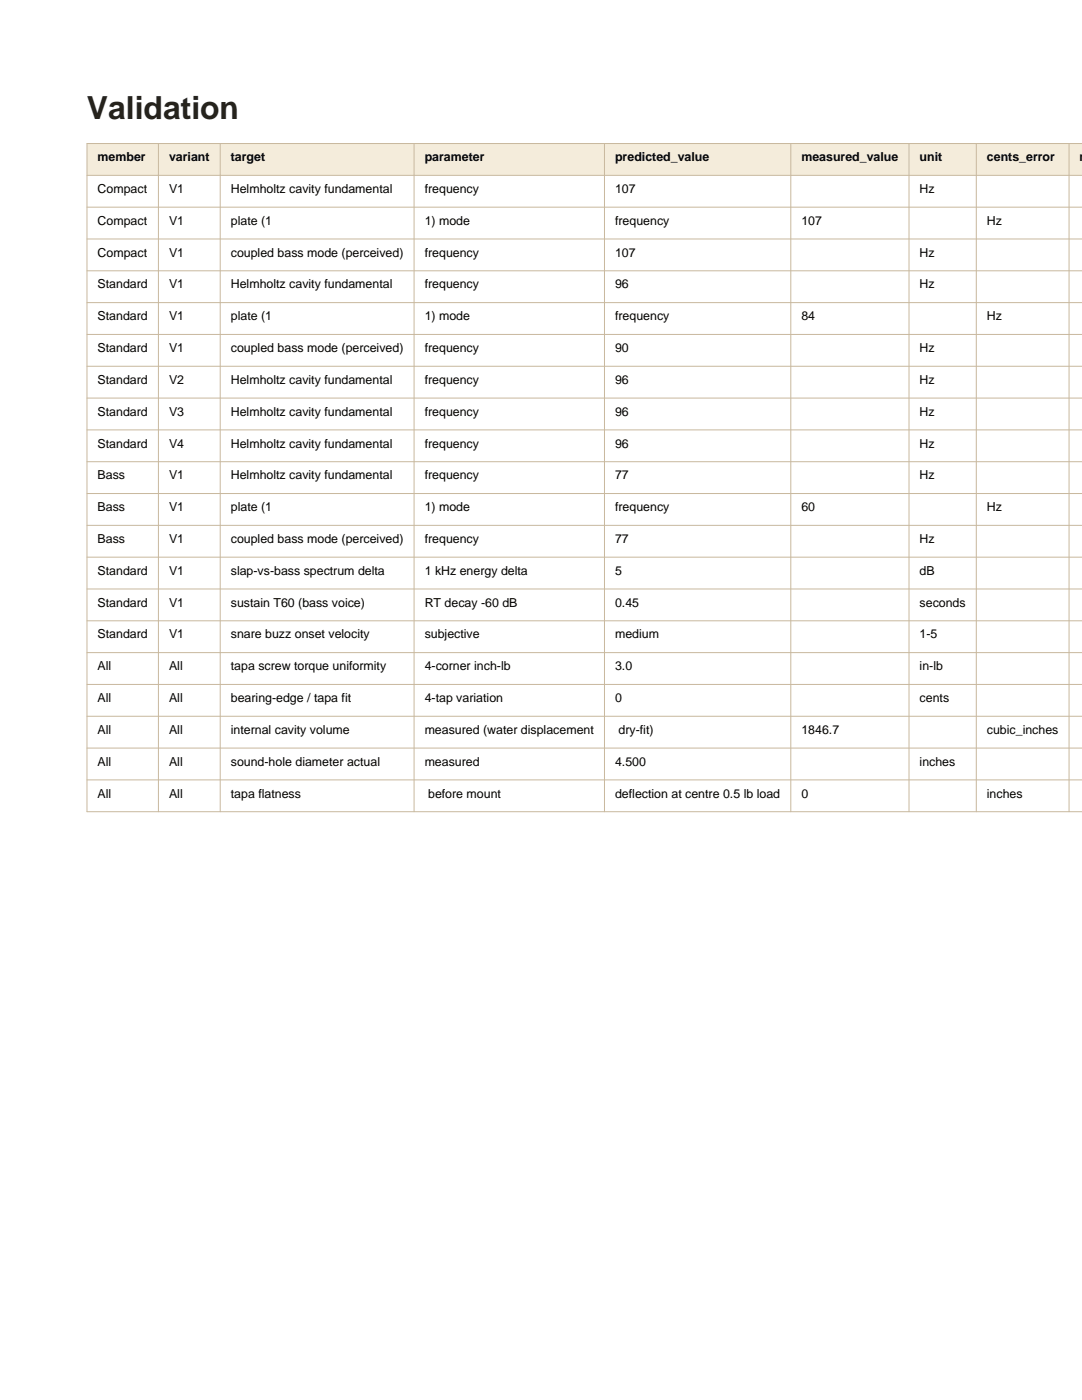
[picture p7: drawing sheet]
<svg xmlns="http://www.w3.org/2000/svg" width="216mm" height="279mm" viewBox="0 0 216 279" stroke-linecap="round" stroke-linejoin="round" font-family="sans-serif">
<defs><g id="words">
<text font-size="6.3" fill="#2b2417" x="17.4" y="23.7">Validation</text>
<g font-size="2.5">
<text x="19.5" y="32.2">member</text>
<text x="33.7" y="32.2">variant</text>
<text x="46.1" y="32.2">target</text>
<text x="84.7" y="32.2">parameter</text>
<text x="122.7" y="32.2">predicted_value</text>
<text x="159.9" y="32.2">measured_value</text>
<text x="183.5" y="32.2">unit</text>
<text x="196.9" y="32.2">cents_error</text>
<text x="215.4" y="32.2">m</text>
<text x="19.5" y="38.5">Compact</text>
<text x="33.7" y="38.5">V1</text>
<text x="46.1" y="38.5">Helmholtz cavity fundamental</text>
<text x="84.7" y="38.5">frequency</text>
<text x="122.7" y="38.5">107</text>
<text x="183.5" y="38.5">Hz</text>
<text x="19.5" y="44.9">Compact</text>
<text x="33.7" y="44.9">V1</text>
<text x="46.1" y="44.9">plate (1</text>
<text x="84.7" y="44.9">1) mode</text>
<text x="122.7" y="44.9">frequency</text>
<text x="159.9" y="44.9">107</text>
<text x="196.9" y="44.9">Hz</text>
<text x="19.5" y="51.2">Compact</text>
<text x="33.7" y="51.2">V1</text>
<text x="46.1" y="51.2">coupled bass mode (perceived)</text>
<text x="84.7" y="51.2">frequency</text>
<text x="122.7" y="51.2">107</text>
<text x="183.5" y="51.2">Hz</text>
<text x="19.5" y="57.6">Standard</text>
<text x="33.7" y="57.6">V1</text>
<text x="46.1" y="57.6">Helmholtz cavity fundamental</text>
<text x="84.7" y="57.6">frequency</text>
<text x="122.7" y="57.6">96</text>
<text x="183.5" y="57.6">Hz</text>
<text x="19.5" y="63.9">Standard</text>
<text x="33.7" y="63.9">V1</text>
<text x="46.1" y="63.9">plate (1</text>
<text x="84.7" y="63.9">1) mode</text>
<text x="122.7" y="63.9">frequency</text>
<text x="159.9" y="63.9">84</text>
<text x="196.9" y="63.9">Hz</text>
<text x="19.5" y="70.3">Standard</text>
<text x="33.7" y="70.3">V1</text>
<text x="46.1" y="70.3">coupled bass mode (perceived)</text>
<text x="84.7" y="70.3">frequency</text>
<text x="122.7" y="70.3">90</text>
<text x="183.5" y="70.3">Hz</text>
<text x="19.5" y="76.6">Standard</text>
<text x="33.7" y="76.6">V2</text>
<text x="46.1" y="76.6">Helmholtz cavity fundamental</text>
<text x="84.7" y="76.6">frequency</text>
<text x="122.7" y="76.6">96</text>
<text x="183.5" y="76.6">Hz</text>
<text x="19.5" y="83">Standard</text>
<text x="33.7" y="83">V3</text>
<text x="46.1" y="83">Helmholtz cavity fundamental</text>
<text x="84.7" y="83">frequency</text>
<text x="122.7" y="83">96</text>
<text x="183.5" y="83">Hz</text>
<text x="19.5" y="89.3">Standard</text>
<text x="33.7" y="89.3">V4</text>
<text x="46.1" y="89.3">Helmholtz cavity fundamental</text>
<text x="84.7" y="89.3">frequency</text>
<text x="122.7" y="89.3">96</text>
<text x="183.5" y="89.3">Hz</text>
<text x="19.5" y="95.7">Bass</text>
<text x="33.7" y="95.7">V1</text>
<text x="46.1" y="95.7">Helmholtz cavity fundamental</text>
<text x="84.7" y="95.7">frequency</text>
<text x="122.7" y="95.7">77</text>
<text x="183.5" y="95.7">Hz</text>
<text x="19.5" y="102">Bass</text>
<text x="33.7" y="102">V1</text>
<text x="46.1" y="102">plate (1</text>
<text x="84.7" y="102">1) mode</text>
<text x="122.7" y="102">frequency</text>
<text x="159.9" y="102">60</text>
<text x="196.9" y="102">Hz</text>
<text x="19.5" y="108.4">Bass</text>
<text x="33.7" y="108.4">V1</text>
<text x="46.1" y="108.4">coupled bass mode (perceived)</text>
<text x="84.7" y="108.4">frequency</text>
<text x="122.7" y="108.4">77</text>
<text x="183.5" y="108.4">Hz</text>
<text x="19.5" y="114.7">Standard</text>
<text x="33.7" y="114.7">V1</text>
<text x="46.1" y="114.7">slap-vs-bass spectrum delta</text>
<text x="84.7" y="114.7">1 kHz energy delta</text>
<text x="122.7" y="114.7">5</text>
<text x="183.5" y="114.7">dB</text>
<text x="19.5" y="121.1">Standard</text>
<text x="33.7" y="121.1">V1</text>
<text x="46.1" y="121.1">sustain T60 (bass voice)</text>
<text x="84.7" y="121.1">RT decay -60 dB</text>
<text x="122.7" y="121.1">0.45</text>
<text x="183.5" y="121.1">seconds</text>
<text x="19.5" y="127.4">Standard</text>
<text x="33.7" y="127.4">V1</text>
<text x="46.1" y="127.4">snare buzz onset velocity</text>
<text x="84.7" y="127.4">subjective</text>
<text x="122.7" y="127.4">medium</text>
<text x="183.5" y="127.4">1-5</text>
<text x="19.5" y="133.8">All</text>
<text x="33.7" y="133.8">All</text>
<text x="46.1" y="133.8">tapa screw torque uniformity</text>
<text x="84.7" y="133.8">4-corner inch-lb</text>
<text x="122.7" y="133.8">3.0</text>
<text x="183.5" y="133.8">in-lb</text>
<text x="19.5" y="140.1">All</text>
<text x="33.7" y="140.1">All</text>
<text x="46.1" y="140.1">bearing-edge / tapa fit</text>
<text x="84.7" y="140.1">4-tap variation</text>
<text x="122.7" y="140.1">0</text>
<text x="183.5" y="140.1">cents</text>
<text x="19.5" y="146.5">All</text>
<text x="33.7" y="146.5">All</text>
<text x="46.1" y="146.5">internal cavity volume</text>
<text x="84.7" y="146.5">measured (water displacement</text>
<text x="123.4" y="146.5">dry-fit)</text>
<text x="159.9" y="146.5">1846.7</text>
<text x="196.9" y="146.5">cubic_inches</text>
<text x="19.5" y="152.8">All</text>
<text x="33.7" y="152.8">All</text>
<text x="46.1" y="152.8">sound-hole diameter actual</text>
<text x="84.7" y="152.8">measured</text>
<text x="122.7" y="152.8">4.500</text>
<text x="183.5" y="152.8">inches</text>
<text x="19.5" y="159.2">All</text>
<text x="33.7" y="159.2">All</text>
<text x="46.1" y="159.2">tapa flatness</text>
<text x="85.4" y="159.2">before mount</text>
<text x="122.7" y="159.2">deflection at centre 0.5 lb load</text>
<text x="159.9" y="159.2">0</text>
<text x="196.9" y="159.2">inches</text>
</g>
</g></defs>
<path d="M17.4 28.6h198.5v6.4h-198.5z" fill-rule="evenodd" fill="#f4ecdb"/>
<g fill="none" stroke="#c8b89e" stroke-width=".2">
<path d="M17.4 35h198.5M31.6 28.6v133.4M43.9 28.6v133.4M82.6 28.6v133.4M120.6 28.6v133.4M157.8 28.6v133.4M181.4 28.6v133.4M194.8 28.6v133.4M213.3 28.6v133.4M215.9 28.6h-198.5v133.4h198.5M17.4 41.3h198.5M17.4 47.7h198.5"/>
<path d="M17.4 54h198.5M17.4 60.4h198.5M17.4 66.7h198.5M17.4 73.1h198.5M17.4 79.4h198.5M17.4 85.8h198.5M17.4 92.1h198.5M17.4 98.5h198.5M17.4 104.8h198.5M17.4 111.2h198.5M17.4 117.5h198.5M17.4 123.9h198.5"/>
<path d="M17.4 130.2h198.5M17.4 136.6h198.5M17.4 142.9h198.5M17.4 149.3h198.5M17.4 155.6h198.5"/>
</g>
<use href="#words"/>
</svg>
